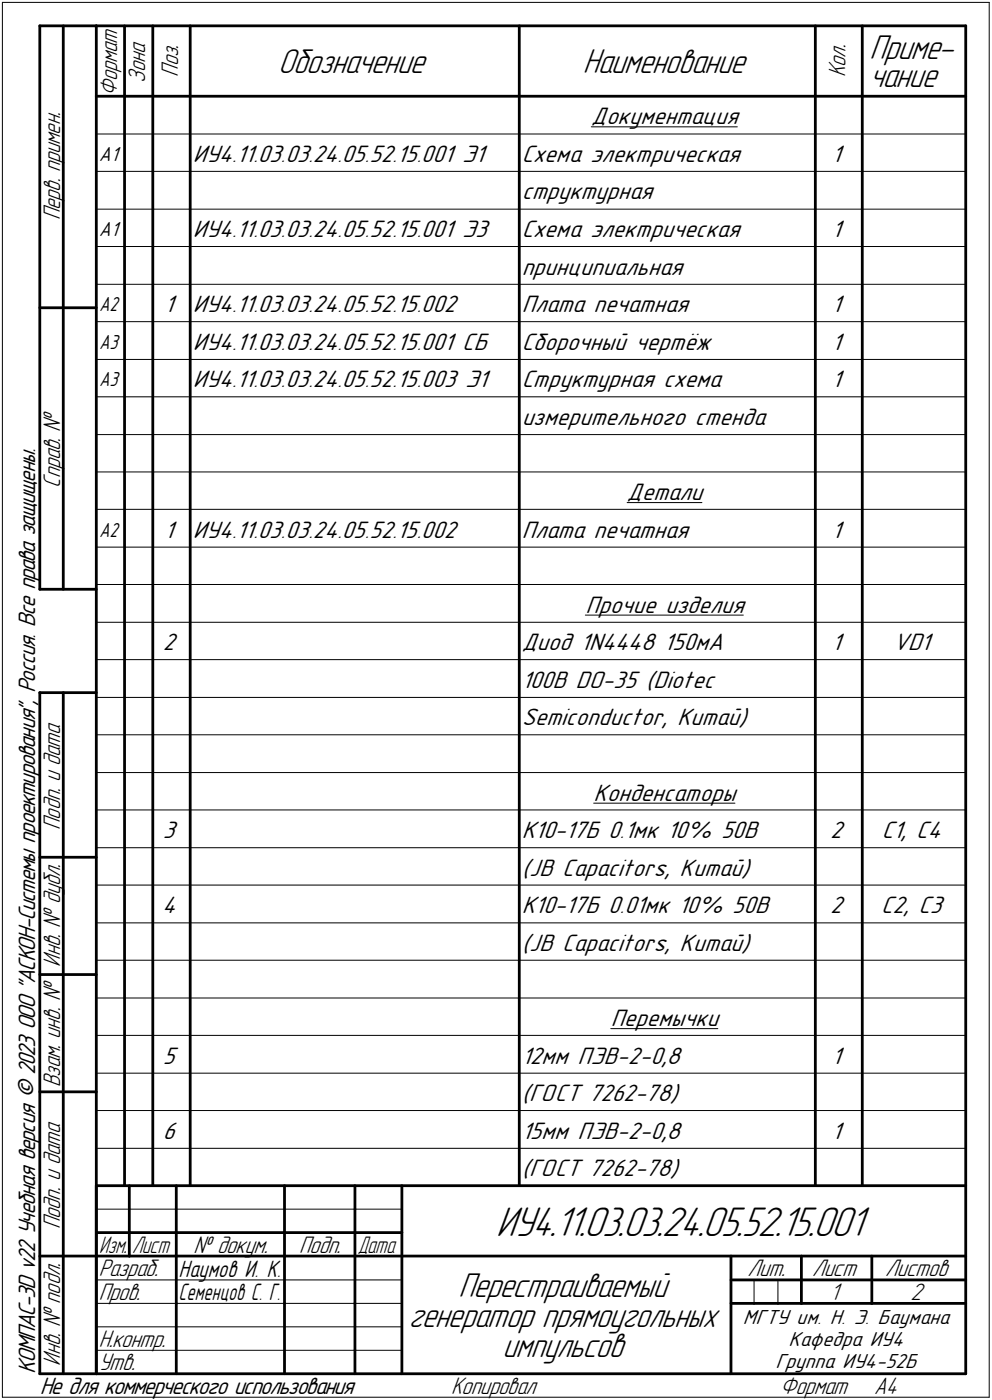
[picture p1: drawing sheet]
<svg xmlns="http://www.w3.org/2000/svg" width="211mm" height="298mm" viewBox="0 0 211 298" stroke-linecap="round" stroke-linejoin="round" font-family="sans-serif">
<defs><g id="words">
<text font-size="9.4" x="105.6" y="263.1">ИУ4.11.03.03.24.05.52.15.001</text>
<g font-size="7.8">
<text x="59.2" y="15.5">Обозначение</text>
<text x="124" y="15.5">Наименование</text>
<text x="185" y="12.6">Приме-</text>
<text x="185" y="18.5">чание</text>
<text x="97.6" y="276.1">Перестраиваемый</text>
<text x="87" y="282.5">генератор прямоугольных</text>
<text x="106.9" y="289">импульсов</text>
</g>
<g font-size="5.4">
<text x="30.9" y="17.7" transform="rotate(-90 30.9 17.7)">Зона</text>
<text x="37.9" y="16.4" transform="rotate(-90 37.9 16.4)">Поз.</text>
<text x="179.9" y="16.4" transform="rotate(-90 179.9 16.4)">Кол.</text>
<text x="24.9" y="20.5" transform="rotate(-90 24.9 20.5)">Формат</text>
<text x="125.8" y="26.5">Документация</text>
<text x="41" y="34.5">ИУ4.11.03.03.24.05.52.15.001 Э1</text>
<text x="111" y="34.5">Схема электрическая</text>
<text x="177" y="34.5">1</text>
<text x="12.8" y="46.9" transform="rotate(-90 12.8 46.9)">Перв. примен.</text>
<text x="111" y="42.5">структурная</text>
<text x="41" y="50.5">ИУ4.11.03.03.24.05.52.15.001 Э3</text>
<text x="111" y="50.5">Схема электрическая</text>
<text x="177" y="50.5">1</text>
<text x="111" y="58.5">принципиальная</text>
<text x="35" y="66.5">1</text>
<text x="41" y="66.5">ИУ4.11.03.03.24.05.52.15.002</text>
<text x="111" y="66.5">Плата печатная</text>
<text x="177" y="66.5">1</text>
<text x="41" y="74.5">ИУ4.11.03.03.24.05.52.15.001 СБ</text>
<text x="111" y="74.5">Сборочный чертёж</text>
<text x="177" y="74.5">1</text>
<text x="41" y="82.5">ИУ4.11.03.03.24.05.52.15.003 Э1</text>
<text x="111" y="82.5">Структурная схема</text>
<text x="177" y="82.5">1</text>
<text x="111" y="90.5">измерительного стенда</text>
<text x="12.8" y="103.8" transform="rotate(-90 12.8 103.8)">Справ. !</text>
<text x="133.4" y="106.5">Детали</text>
<text x="35" y="114.5">1</text>
<text x="41" y="114.5">ИУ4.11.03.03.24.05.52.15.002</text>
<text x="111" y="114.5">Плата печатная</text>
<text x="177" y="114.5">1</text>
<text x="124.6" y="130.5">Прочие изделия</text>
<text x="34.7" y="138.5">2</text>
<text x="111" y="138.5">Диод 1N4448</text>
<text x="141.3" y="138.5">150мА</text>
<text x="177" y="138.5">1</text>
<text x="190" y="138.5">VD1</text>
<text x="111" y="146.5">100В DO-35 (Diotec</text>
<text x="111" y="154.5">Semiconductor, Китай)</text>
<text x="126.3" y="170.5">Конденсаторы</text>
<text x="12.8" y="176.7" transform="rotate(-90 12.8 176.7)">Подп. и дата</text>
<text x="34.7" y="178.5">3</text>
<text x="111" y="178.5">К10-17Б 0.1мк 10% 50В</text>
<text x="176.7" y="178.5">2</text>
<text x="187.6" y="178.5">С1, С4</text>
<text x="111" y="186.5">(JB Capacitors, Китай)</text>
<text x="34.5" y="194.5">4</text>
<text x="111" y="194.5">К10-17Б 0.01мк 10% 50В</text>
<text x="176.7" y="194.5">2</text>
<text x="187.5" y="194.5">С2, С3</text>
<text x="111" y="202.5">(JB Capacitors, Китай)</text>
<text x="12.8" y="205.8" transform="rotate(-90 12.8 205.8)">Инв. ! дубл.</text>
<text x="130" y="218.5">Перемычки</text>
<text x="34.7" y="226.5">5</text>
<text x="111" y="226.5">12мм ПЭВ-2-0,8</text>
<text x="177" y="226.5">1</text>
<text x="12.8" y="231.6" transform="rotate(-90 12.8 231.6)">Взам. инв. !</text>
<text x="111" y="234.5">(ГОСТ 7262-78)</text>
<text x="34.7" y="242.5">6</text>
<text x="111" y="242.5">15мм ПЭВ-2-0,8</text>
<text x="177" y="242.5">1</text>
<text x="111" y="250.5">(ГОСТ 7262-78)</text>
<text x="12.8" y="261.7" transform="rotate(-90 12.8 261.7)">Подп. и дата</text>
<text x="41.2" y="266.8">! докум.</text>
<text x="63.6" y="266.8">Подп.</text>
<text x="21" y="271.8">Разраб.</text>
<text x="159.1" y="271.8">Лит.</text>
<text x="172.8" y="271.8">Лист</text>
<text x="188.3" y="271.8">Листов</text>
<text x="21" y="276.8">Пров.</text>
<text x="176.6" y="276.8">1</text>
<text x="193.8" y="276.8">2</text>
<text x="21" y="286.8">Н.контр.</text>
<text x="7.5" y="292.5" transform="rotate(-90 7.5 292.5)">КОМПАС-3D v22 Учебная версия © 2023 ООО &quot;АСКОН-Системы проектирования&quot;, Россия. Все права защищены.</text>
<text x="12.8" y="290.8" transform="rotate(-90 12.8 290.8)">Инв. ! подл.</text>
<text x="21" y="291.8">Утв.</text>
<text x="8.5" y="296.7">Не для коммерческого использования</text>
<text x="96" y="296.8">Копировал</text>
<text x="166" y="296.8">Формат</text>
<text x="186" y="296.8">A4</text>
</g>
<g font-size="5.3">
<text x="21.1" y="266.8">Изм.</text>
<text x="28.1" y="266.8">Лист</text>
<text x="76.1" y="266.8">Дата</text>
<text x="38" y="271.8">Наумов И. К.</text>
</g>
<text font-size="5.2" x="38" y="276.8">Семенцов С. Г.</text>
<g font-size="4.6">
<text x="21" y="34.3">А1</text>
<text x="21" y="50.3">А1</text>
<text x="158.1" y="281.8">МГТУ им. Н. Э. Баумана</text>
<text x="167.8" y="286.6">Кафедра ИУ4</text>
<text x="165" y="291.4">Группа ИУ4-52Б</text>
</g>
<g font-size="4.5">
<text x="21.1" y="66.3">А2</text>
<text x="21.1" y="74.3">А3</text>
<text x="21.1" y="82.3">А3</text>
<text x="21.1" y="114.3">А2</text>
</g>
</g></defs>
<g fill="none" stroke="#000" stroke-width=".21">
<path d="M.5 .5v297zM.5 .5h210zM210.5 .5v297zM20.5 28.5h185zM20.5 36.5h185zM125.8 27h31.1zM20.5 44.5h185zM20.5 52.5h185zM20.5 60.5h185zM20.5 68.5h185zM20.5 76.5h185zM20.5 84.5h185z"/>
<path d="M20.5 92.5h185zM20.5 100.5h185zM20.5 108.5h185zM20.5 116.5h185zM133.4 107h16zM20.5 124.5h185zM20.5 132.5h185zM124.5 131h33.7zM20.5 140.5h185zM20.5 148.5h185zM20.5 156.5h185zM20.5 164.5h185z"/>
<path d="M20.5 172.5h185zM126.3 171h30.1zM20.5 180.5h185zM20.5 188.5h185zM20.5 196.5h185zM20.5 204.5h185zM20.5 212.5h185zM130 219h22.7zM20.5 220.5h185zM20.5 228.5h185zM20.5 236.5h185zM20.5 257.5h65z"/>
<path d="M20.5 244.5h185zM20.5 272.5h17zM20.5 277.5h17zM37.5 272.5h23zM37.5 277.5h23zM60.5 272.5h15zM60.5 277.5h15zM75.5 272.5h10zM75.5 277.5h10zM160.4 272.5v5zM165.5 272.5v5zM.5 297.5h210z"/>
<path d="M20.5 282.5h65zM20.5 287.5h65z"/>
</g>
<g fill="none" stroke="#000" stroke-width=".59">
<path d="M8.5 5.5v120zM8.5 5.5h12zM13.5 5.5v120zM20.5 5.5v287zM20.5 5.5h185zM26.5 5.5v247zM32.5 5.5v247zM40.5 5.5v247zM110.5 5.5v247zM173.5 5.5v247zM183.5 5.5v247zM205.5 5.5v287z"/>
<path d="M20.5 20.5h185zM8.5 65.5h12zM8.5 125.5h12zM8.5 147.5v145zM8.5 147.5h12zM13.5 147.5v145zM8.5 182.5h12zM8.5 207.5h12zM8.5 232.5h12zM20.5 252.5h185zM20.5 252.5v40zM27.5 252.5v15z"/>
<path d="M37.5 252.5v25zM60.5 252.5v25zM75.5 252.5v25zM85.5 252.5v40zM8.5 267.5h12zM20.5 262.5h7zM20.5 267.5h7zM27.5 262.5h10zM27.5 267.5h10zM37.5 277.5v15zM37.5 262.5h23zM37.5 267.5h23z"/>
<path d="M60.5 277.5v15zM60.5 262.5h15zM60.5 267.5h15zM75.5 277.5v15zM75.5 262.5h10zM75.5 267.5h10zM85.5 267.5h120zM155.5 267.5v25zM155.5 272.5h15zM155.5 277.5h4.9zM160.4 277.5h5.1zM165.5 277.5h5z"/>
<path d="M170.5 267.5v10zM170.5 272.5h35zM170.5 277.5h15zM185.5 267.5v10zM185.5 277.5h20zM8.5 292.5h12zM20.5 292.5h185z"/>
</g>
<use href="#words"/>
</svg>
